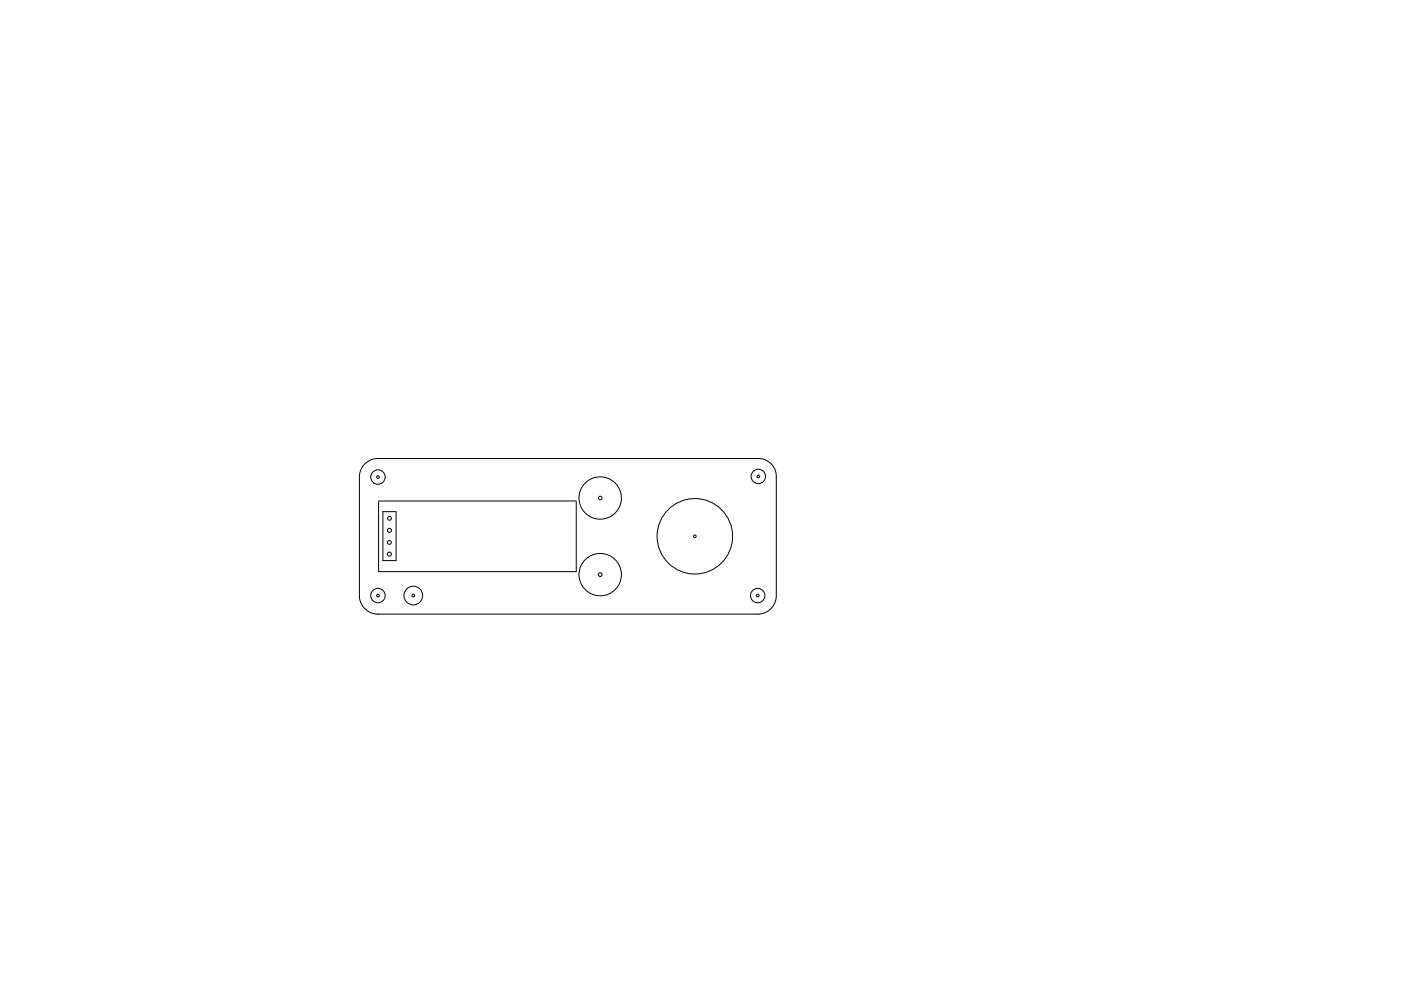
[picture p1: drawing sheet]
<svg xmlns="http://www.w3.org/2000/svg" width="297mm" height="210mm" viewBox="0 0 297 210" stroke-linecap="round" stroke-linejoin="round" font-family="sans-serif">
<g fill="none" stroke="#000" stroke-width=".21">
<path d="M79.9 97.3h80.8a3.8 3.8 0 0 1 3.9 4v25.2a3.9 3.9 0 0 1-3.9 3.8h-80.7M80 97.3a3.9 3.9 0 0 0-3.8 3.4M76.2 100.8v25.7a3.9 3.9 0 0 0 3.9 3.8M80.3 106.4v14.9h41.9v-14.9M80.3 106.3h41.9M81.2 108.6h2.8v10.4l-2.8-.1z"/>
<circle cx="80.1" cy="101.2" r="1.53"/>
<circle cx="80.1" cy="101.2" r=".28"/>
<circle cx="82.5" cy="117.6" r=".43"/>
<circle cx="82.6" cy="115.1" r=".41"/>
<circle cx="82.6" cy="112.5" r=".43"/>
<circle cx="82.6" cy="110" r=".4"/>
<circle cx="127.3" cy="105.7" r="4.5"/>
<circle cx="127.3" cy="105.7" r=".38"/>
<circle cx="147.3" cy="113.8" r="8"/>
<circle cx="147.3" cy="113.8" r=".28"/>
<circle cx="160.8" cy="101.1" r="1.53"/>
<circle cx="160.8" cy="101.1" r=".28"/>
<circle cx="80.1" cy="126.4" r="1.53"/>
<circle cx="80.1" cy="126.4" r=".28"/>
<circle cx="87.6" cy="126.4" r="1.98"/>
<circle cx="87.6" cy="126.4" r=".28"/>
<circle cx="127.3" cy="121.9" r="4.5"/>
<circle cx="127.3" cy="121.9" r=".4"/>
<circle cx="160.6" cy="126.4" r="1.53"/>
<circle cx="160.7" cy="126.4" r=".28"/>
</g>
</svg>
